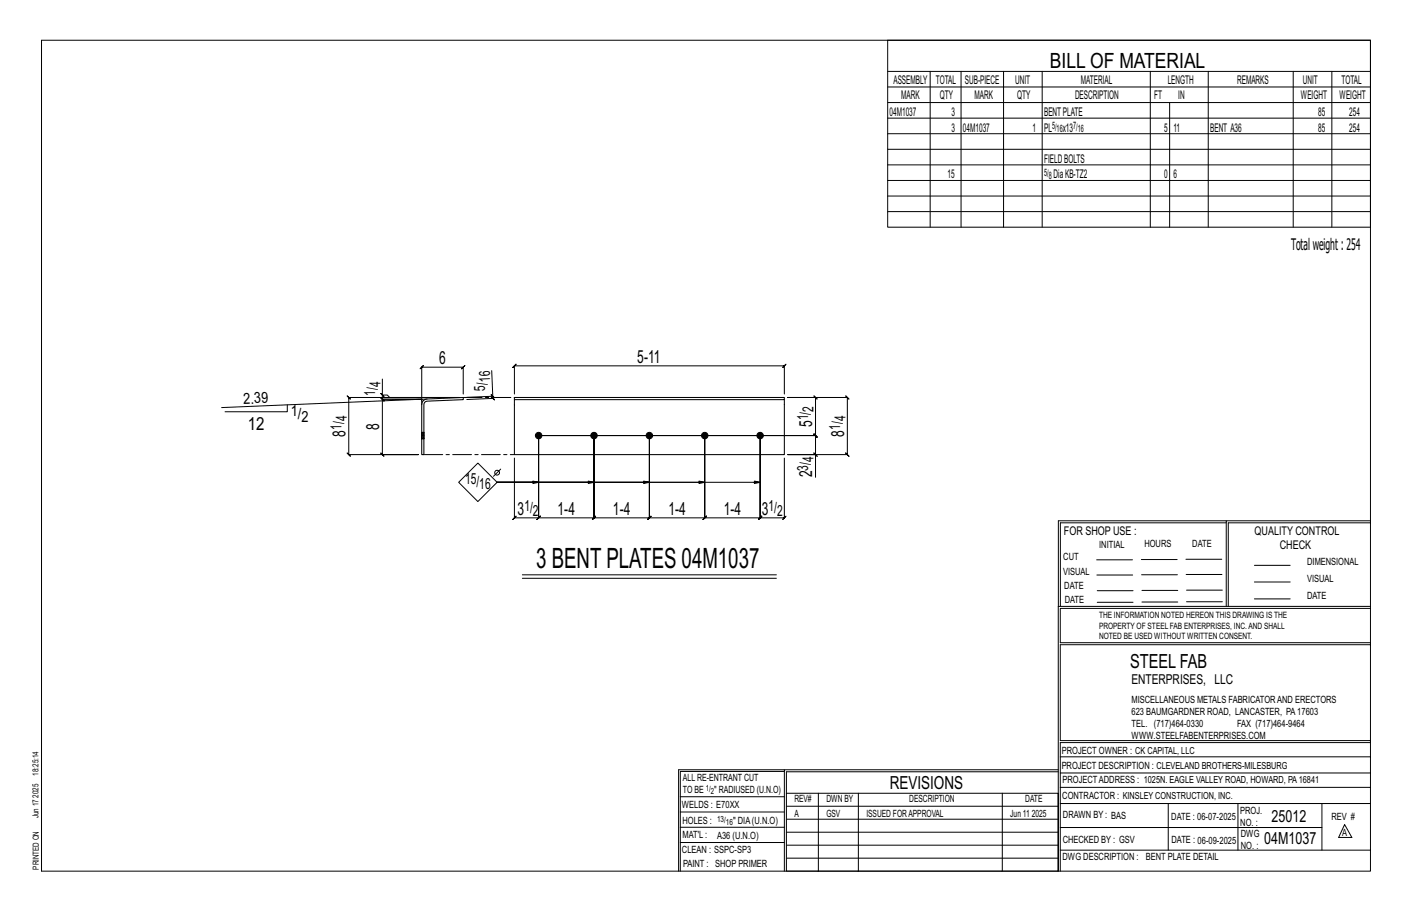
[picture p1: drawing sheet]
<svg xmlns="http://www.w3.org/2000/svg" width="432mm" height="279mm" viewBox="0 0 432 279" stroke-linecap="round" stroke-linejoin="round" font-family="sans-serif">
<defs><g id="words">
<text font-size="8.6" x="164" y="173.8">3 BENT PLATES 04M1037</text>
<text font-size="6.4" x="321.1" y="20.7">BILL OF MATERIAL</text>
<text font-size="5.9" x="345.6" y="204.1">STEEL FAB</text>
<g font-size="5.5">
<text x="134.3" y="111.3">6</text>
<text x="194.9" y="110.8">5-11</text>
<text x="75.8" y="131.5">12</text>
<text x="115.9" y="131.5" transform="rotate(-90 115.9 131.5)">8</text>
<text x="248.4" y="130.5" transform="rotate(-90 248.4 130.5)">5</text>
<text x="105.7" y="133.4" transform="rotate(-90 105.7 133.4)">8</text>
<text x="258.1" y="133.4" transform="rotate(-90 258.1 133.4)">8</text>
<text x="248.4" y="145.9" transform="rotate(-90 248.4 145.9)">2</text>
<text x="158.3" y="157.3">3</text>
<text x="170.5" y="157.3">1-4</text>
<text x="187.5" y="157.3">1-4</text>
<text x="204.4" y="157.3">1-4</text>
<text x="221.3" y="157.3">1-4</text>
<text x="233" y="157.3">3</text>
<text x="272.2" y="241.1">REVISIONS</text>
</g>
<g font-size="5.1">
<text x="388.9" y="251.3">25012</text>
<text x="386.6" y="258.1">04M1037</text>
</g>
<text font-size="4.9" x="394.8" y="76.4">Totalweight : 254</text>
<g font-size="4.7">
<text x="116.4" y="118.4" transform="rotate(-90 116.4 118.4)">4</text>
<text x="148.4" y="119.5" transform="rotate(-92 148.4 119.5)">5/</text>
<text x="149.9" y="116.8" transform="rotate(-92 149.9 116.8)">16</text>
<text x="74.5" y="123.5" transform="rotate(-2 74.5 123.5)">2.39</text>
<text x="114.7" y="121" transform="rotate(-90 114.7 121)">1/</text>
<text x="248.8" y="125.9" transform="rotate(-90 248.8 125.9)">2</text>
<text x="88.9" y="127.3">1/</text>
<text x="92.2" y="128.9">2</text>
<text x="104.4" y="131.4" transform="rotate(-90 104.4 131.4)">1/</text>
<text x="106.1" y="128.8" transform="rotate(-90 106.1 128.8)">4</text>
<text x="247.2" y="128.5" transform="rotate(-90 247.2 128.5)">1/</text>
<text x="256.9" y="131.4" transform="rotate(-90 256.9 131.4)">1/</text>
<text x="258.5" y="128.8" transform="rotate(-90 258.5 128.8)">4</text>
<text x="247.2" y="143.9" transform="rotate(-90 247.2 143.9)">3/</text>
<text x="248.8" y="141.2" transform="rotate(-90 248.8 141.2)">4</text>
<text x="142.2" y="148">15/</text>
<text x="146.6" y="149.6">16</text>
<text x="160.4" y="156.1">1/</text>
<text x="163" y="157.7">2</text>
<text x="235" y="156.1">1/</text>
<text x="237.6" y="157.7">2</text>
</g>
<text font-size="4.2" x="346" y="209.1">ENTERPRISES, LLC</text>
<g font-size="3.7">
<text x="273.2" y="25.6">ASSEMBLY</text>
<text x="286.2" y="25.6">TOTAL</text>
<text x="295.1" y="25.6">SUB-PIECE</text>
<text x="310.4" y="25.6">UNIT</text>
<text x="330.5" y="25.6">MATERIAL</text>
<text x="357.1" y="25.6">LENGTH</text>
<text x="378.3" y="25.6">REMARKS</text>
<text x="398.4" y="25.6">UNIT</text>
<text x="410.2" y="25.6">TOTAL</text>
<text x="272.1" y="35.5">04M1037</text>
<text x="275.6" y="30.4">MARK</text>
<text x="287.4" y="30.4">QTY</text>
<text x="290.9" y="35.5">3</text>
<text x="298" y="30.4">MARK</text>
<text x="311" y="30.4">QTY</text>
<text x="319.3" y="35.5">BENTPLATE</text>
<text x="328.7" y="30.4">DESCRIPTION</text>
<text x="353" y="30.4">FT</text>
<text x="360.3" y="30.4">IN</text>
<text x="397.8" y="30.4">WEIGHT</text>
<text x="403.2" y="35.5">85</text>
<text x="409.6" y="30.4">WEIGHT</text>
<text x="412.6" y="35.5">254</text>
<text x="290.9" y="40.2">3</text>
<text x="294.5" y="40.2">04M1037</text>
<text x="315.8" y="40.2">1</text>
<text x="319.3" y="40.2">PL</text>
<text x="325" y="40.2">x13</text>
<text x="356" y="40.2">5</text>
<text x="358.9" y="40.2">11</text>
<text x="370.1" y="40.2">BENT A36</text>
<text x="403.2" y="40.2">85</text>
<text x="412.6" y="40.2">254</text>
<text x="319.3" y="49.7">FIELDBOLTS</text>
<text x="289.8" y="54.5">15</text>
<text x="322.2" y="54.5">DiaKB-TZ2</text>
<text x="356" y="54.5">0</text>
<text x="358.9" y="54.5">6</text>
<text x="325.3" y="163.4">FOR SHOP USE :</text>
<text x="383.7" y="163.4">QUALITY CONTROL</text>
<text x="391.4" y="167.8">CHECK</text>
</g>
<g font-size="3.1">
<text x="321.7" y="39.4">5/</text>
<text x="323.1" y="40.5">16</text>
<text x="328.2" y="39.4">7/</text>
<text x="329.6" y="40.5">16</text>
<text x="319.3" y="53.7">5/</text>
<text x="320.7" y="54.8">8</text>
<text x="336.2" y="167.4">INITIAL</text>
<text x="350" y="167.1">HOURS</text>
<text x="364.6" y="167.2">DATE</text>
<text x="325.2" y="171.3">CUT</text>
<text x="399.8" y="172.8">DIMENSIONAL</text>
<text x="325.1" y="175.8">VISUAL</text>
<text x="399.8" y="177.9">VISUAL</text>
<text x="325.5" y="180">DATE</text>
<text x="325.7" y="184.4">DATE</text>
<text x="399.8" y="183.1">DATE</text>
<text x="346" y="215">MISCELLANEOUS METALS FABRICATORAND ERECTORS</text>
<text x="346" y="218.6">623 BAUMGARDNER ROAD, LANCASTER, PA17603</text>
<text x="346" y="225.8">WWW.STEELFABENTERPRISES.COM</text>
<text x="346" y="222.2">TEL. (717)464-0330</text>
<text x="378.3" y="222.2">FAX (717)464-9464</text>
<text x="324.7" y="230.5">PROJECT OWNER : CK CAPITAL, LLC</text>
<text x="208.8" y="238.8">ALL RE-ENTRANT CUT</text>
<text x="324.7" y="235.1">PROJECT DESCRIPTION : CLEVELAND BROTHERS-MILESBURG</text>
<text x="324.9" y="239.5">PROJECTADDRESS : 1025N. EAGLE VALLEY ROAD, HOWARD, PA16841</text>
<text x="208.8" y="242.5">TO BE</text>
<text x="218.4" y="242.5">&quot; RADIUSED (U.N.O)</text>
<text x="242.9" y="245.3">REV#</text>
<text x="252.7" y="245.3">DWN BY</text>
<text x="278.1" y="245.3">DESCRIPTION</text>
<text x="313.5" y="245.3">DATE</text>
<text x="324.9" y="244.2">CONTRACTOR : KINSLEY CONSTRUCTION, INC.</text>
<text x="208.5" y="247">WELDS : E70XX</text>
<text x="208.7" y="251.7">HOLES :</text>
<text x="224.2" y="251.8">&quot; DIA(U.N.O)</text>
<text x="242.9" y="249.9">A</text>
<text x="252.7" y="249.9">GSV</text>
<text x="264.9" y="249.9">ISSUED FORAPPROVAL</text>
<text x="309" y="249.9">Jun 11</text>
<text x="315.5" y="249.9">2025</text>
<text x="325.1" y="250">DRAWN BY : BAS</text>
<text x="358.2" y="250.5">DATE : 06-07-2025</text>
<text x="379.3" y="248.9">PROJ.</text>
<text x="407.2" y="250.5">REV #</text>
<text x="208.7" y="256.3">MAT'L :</text>
<text x="219.3" y="256.4">A36 (U.N.O)</text>
<text x="325" y="257.6">CHECKED BY : GSV</text>
<text x="358.3" y="257.7">DATE : 06-09-2025</text>
<text x="379.3" y="252.5">NO. :</text>
<text x="379.5" y="255.9">DWG</text>
<text x="410.5" y="255.5">A</text>
<text x="208.6" y="260.7">CLEAN : SSPC-SP3</text>
<text x="324.9" y="262.9">DWG DESCRIPTION :</text>
<text x="350.4" y="263">BENT PLATE DETAIL</text>
<text x="379.5" y="259.5">NO. :</text>
<text x="208.9" y="265">PAINT : SHOP PRIMER</text>
</g>
<g font-size="2.7">
<text x="336.1" y="189">THE INFORMATION NOTED HEREON THIS DRAWING IS THE</text>
<text x="336.1" y="195.4">NOTED BE USED WITHOUT WRITTEN CONSENT.</text>
<text x="336.1" y="192.2">PROPERTY OF STEEL FAB ENTERPRISES, INC.AND SHALL</text>
</g>
<g font-size="2.6">
<text x="215.9" y="241.8">1/</text>
<text x="217.4" y="242.7">2</text>
<text x="219.3" y="251.1">13/</text>
<text x="222" y="252.1">16</text>
</g>
<g font-size="2.5">
<text x="11.7" y="237.1" transform="rotate(-90 11.7 237.1)">18:25:14</text>
<text x="11.8" y="243.8" transform="rotate(-90 11.8 243.8)">2025</text>
<text x="11.8" y="250.1" transform="rotate(-90 11.8 250.1)">Jun 17</text>
<text x="11.9" y="265.8" transform="rotate(-90 11.9 265.8)">PRINTED ON</text>
</g>
</g></defs>
<g fill="none" stroke="#000" stroke-width=".31">
<path d="M12.7 12.3h406.4v254h-406.4zM271.5 12.3h147.6v57.2h-147.6zM271.5 21.8h147.6M271.5 26.6h147.6M271.5 31.4h147.6M271.5 36.1h147.6M284.5 21.8v47.7M293.9 21.8v47.7M306.9 21.8v47.7M318.7 21.8v47.7M351.8 21.8v47.7M357.7 31.4v38.1"/>
<path d="M369.5 21.8v47.7M395.5 21.8v47.7M407.3 21.8v47.7M271.5 40.9h147.6M271.5 45.6h147.6M271.5 50.4h147.6M271.5 55.2h147.6M271.5 59.9h147.6M271.5 64.7h147.6M116.9 115.9v4.9h1.5l.8 .7h21.4h-33.9l-.5-.5 1 1-.5-.5v17.5l-.5-.5 1 1-.5-.5h21.2h-11l.5 .5-1-1 .5 .5v-17l.5 .5-1-1 .5 .5h12.1M150.4 113.3l.3 7.8-8 .4M87.9 123.8v2.1h-19.1"/>
<path d="M116.4 120.3l1 1zM116.9 120.8v1.2l-.5-.5 1 1-.5-.5h12.1l-61.2 2.6M141.7 120.4v-8.2l.5-.5-1 1 .5-.5h-12.7l.5-.5-1 1 .5-.5v10.4M150.2 120.7l1 .9zM150.7 121.1v.7l-.5-.5 1 1-.5-.5-8 .3M157.3 120.4v-8.6l-.5 .5 1-1-.5 .5h82.6l-.5 .5 1-1-.5 .5v8.6M248.9 138.5l1 1zM249.4 139v-5.8l.5 .5-1-1 .5 .5h-84.7h84.7l.5 .5-1-1 .5 .5v-11.7l.5 .5-1-1 .5 .5h-8.5h18.2l-.5-.5 1 1-.5-.5v17.5l-.5-.5 1 1-.5-.5h-18.2h8.5v6.9M146.1 141.6l5.9 5.8-5.9 5.9-5.8-5.9zM152 147.4h80.5l-1.8 .4v-.7l1.8 .3M153.1 143.4l-2.2 2.2M157.3 140v18.3l-.5 .5 1-1-.5 .5h7.4l-.5 .5 1-1-.5 .5v-25.1v25.1l-.5 .5 1-1-.5 .5h17l-.5 .5 1-1-.5 .5v-25.1v25.1l-.5 .5 1-1-.5 .5h16.9l-.5 .5 1-1-.5 .5v-25.1v25.1l-.5 .5 1-1-.5 .5h16.9l-.5 .5 1-1-.5 .5v-25.1v25.1l-.5 .5 1-1-.5 .5h17l-.5 .5 1-1-.5 .5v-25.1v25.1l-.5 .5 1-1-.5 .5h7.4l-.5 .5 1-1-.5 .5v-18.3"/>
<path d="M164.7 147.4l-1.7-.3v.7l1.7-.4h-12.7h29.7l-1.8 .4v-.7l1.8 .3M198.6 147.4l-1.8-.3v.7l1.8-.4h-46.6h63.5l-1.7 .4v-.7l1.7 .3M375 159.8h-50.7v25.6M375 159.2h-51.3l-.1 107.1M419.1 159.2h-44.1v26.2M419.1 159.8h-43.5v25.6M159.7 175.7h77.7M159.7 176.8h77.7M335.4 171.1h10.9M335.4 175.8h11M349 171h11M349.1 175.7h11"/>
<path d="M362.7 171h10.9M362.7 175.6h11M383.6 172.8h11M383.6 177.9h11M323.7 185.4h95.4M335.5 184.1h11M335.5 180.6h11M349.2 184h11M349.2 180.5h11M362.9 180.4h10.9M362.9 184h10.9M383.6 183.1h11"/>
<path d="M419.1 186h-94.9v10.5h94.9M419.1 197.1h-94.9v29.3h94.9v.6h-94.9v39.3M239.9 235.8h-31.9v30.5M239.9 235.3h-32.4v31M323.6 235.3h-83.7v31M323.6 235.9h-83.1v6.6M324.2 236.3h94.9M324.2 231.4h94.9M208 252.9h31.9M208 257.5h31.9M208 243.6h31.9M208 248.2h31.9"/>
<path d="M240.5 242.5h83.1v23.8h-83.1zM240.5 258.4h83.1M240.5 254.4h83.1M240.5 250.4h83.1M240.5 246.5h83.1M250.3 242.5v23.8M262.5 242.5v23.8M306.5 242.5v23.8M324.2 253h80.1M324.2 245.6h94.9M324.2 259.9h94.9M324.2 240.7h94.9"/>
<path d="M357.3 245.6v14.3M378.6 245.6v14.3M404.3 245.6v14.3M411.2 252.1l2.2 3.9h-4zM240.5 262.3h83.1"/>
<circle cx="152" cy="144.5" r=".74"/>
</g>
<g fill="#000" stroke="#000" stroke-width=".31">
<circle cx="164.7" cy="133.2" r=".99"/>
<circle cx="181.7" cy="133.2" r=".99"/>
<circle cx="198.6" cy="133.2" r=".99"/>
<circle cx="215.5" cy="133.2" r=".99"/>
<circle cx="232.5" cy="133.2" r=".99"/>
</g>
<path d="M129 132.2h.1M129 134.1h.1M129.4 122.5l1.2-.5 11.1-.5v.7l-11.1 .4-.8 .6-.2 15.8h-.6v-15.3zM129.6 132.2h.1M129.6 134.1h.1M157.3 121.5h82.6v.7h-82.6zM157.3 122.2v16.8h82.6v-16.8" fill="none" stroke="#000" stroke-width=".32"/>
<path d="M129 132.8h.6v.4h-.6zM129 132.8v-.4h.6v.4M129 132.4v-.2h.6v.2M129 132.2h.1M129 134.1h.1M129 133.9v.2h.6M129 133.5v.4h.6v.2M129 133.2v.3h.6v.4M129 134.1h.6M129.6 132.2h-.6M129.6 132.2h.1M129.6 133.2v.3" fill="none" stroke="#000" stroke-width=".31" stroke-dasharray="2 1.4"/>
<path d="M129 123.7v-1.7h1.6M129.6 139h27.7M141.7 121.5h15.6" fill="none" stroke="#000" stroke-width=".31" stroke-dasharray="5.8 1 1 1"/>
<use href="#words"/>
</svg>
